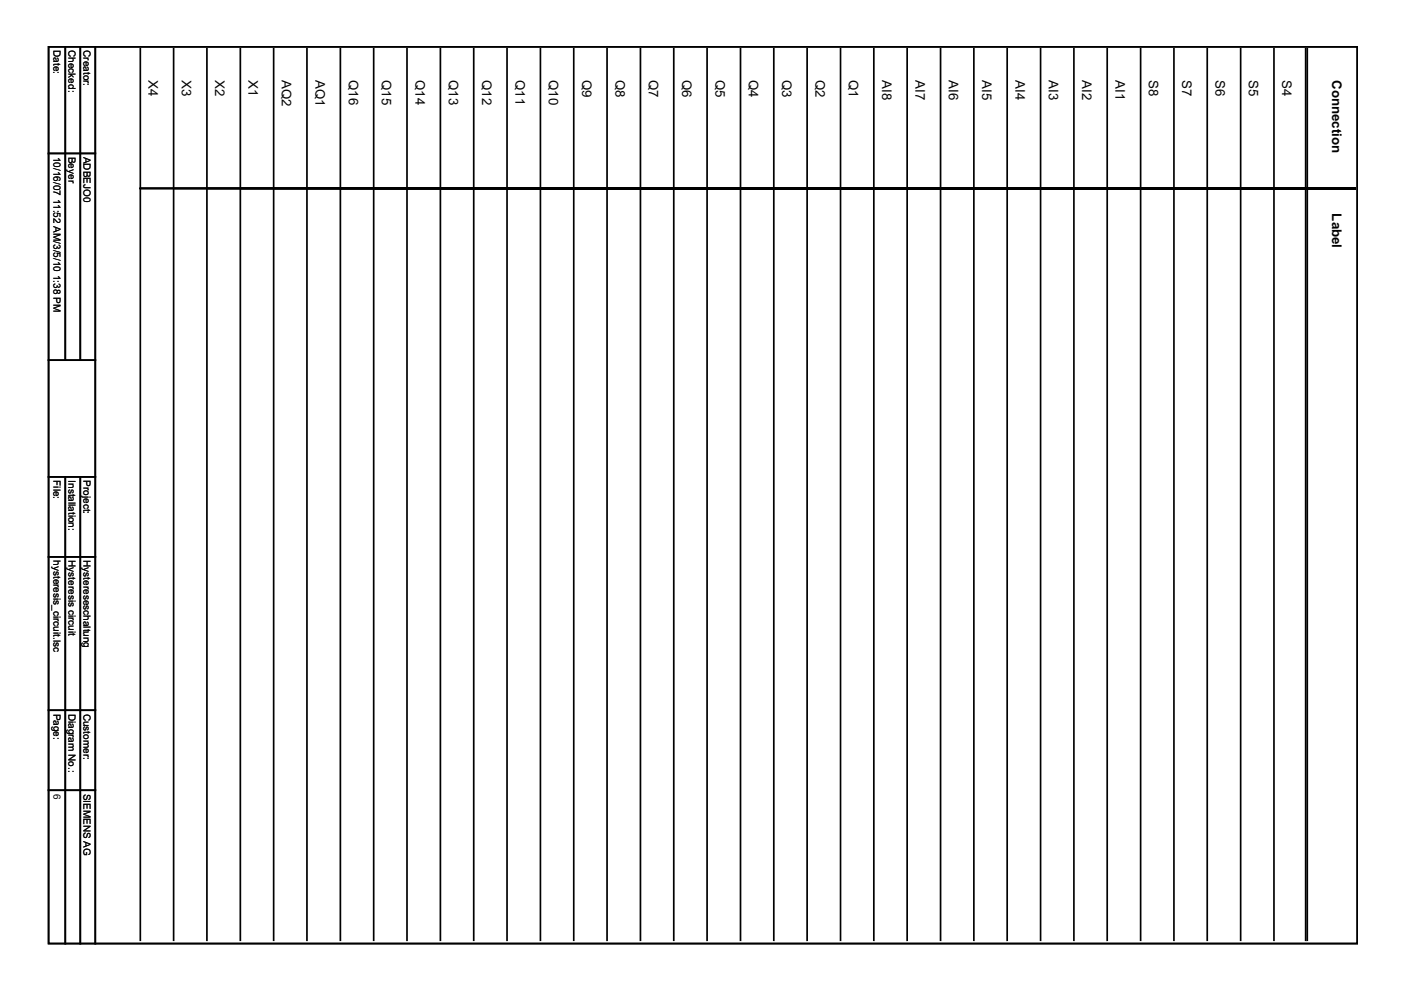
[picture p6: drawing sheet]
<svg xmlns="http://www.w3.org/2000/svg" width="297mm" height="210mm" viewBox="0 0 297 210" stroke-linecap="round" stroke-linejoin="round" font-family="sans-serif">
<defs><g id="words">
<g font-size="2.8">
<text x="31.4" y="17" transform="rotate(90 31.4 17)">X4</text>
<text x="38.5" y="17" transform="rotate(90 38.5 17)">X3</text>
<text x="45.6" y="17" transform="rotate(90 45.6 17)">X2</text>
<text x="52.6" y="17" transform="rotate(90 52.6 17)">X1</text>
<text x="59.7" y="17" transform="rotate(90 59.7 17)">AQ2</text>
<text x="66.7" y="17" transform="rotate(90 66.7 17)">AQ1</text>
<text x="73.8" y="17" transform="rotate(90 73.8 17)">Q16</text>
<text x="80.8" y="17" transform="rotate(90 80.8 17)">Q15</text>
<text x="87.9" y="17" transform="rotate(90 87.9 17)">Q14</text>
<text x="94.9" y="17" transform="rotate(90 94.9 17)">Q13</text>
<text x="102" y="17" transform="rotate(90 102 17)">Q12</text>
<text x="109" y="17" transform="rotate(90 109 17)">Q11</text>
<text x="116.1" y="17" transform="rotate(90 116.1 17)">Q10</text>
<text x="123.1" y="17" transform="rotate(90 123.1 17)">Q9</text>
<text x="130.2" y="17" transform="rotate(90 130.2 17)">Q8</text>
<text x="137.3" y="17" transform="rotate(90 137.3 17)">Q7</text>
<text x="144.3" y="17" transform="rotate(90 144.3 17)">Q6</text>
<text x="151.4" y="17" transform="rotate(90 151.4 17)">Q5</text>
<text x="158.4" y="17" transform="rotate(90 158.4 17)">Q4</text>
<text x="165.5" y="17" transform="rotate(90 165.5 17)">Q3</text>
<text x="172.5" y="17" transform="rotate(90 172.5 17)">Q2</text>
<text x="179.6" y="17" transform="rotate(90 179.6 17)">Q1</text>
<text x="186.6" y="17" transform="rotate(90 186.6 17)">AI8</text>
<text x="193.7" y="17" transform="rotate(90 193.7 17)">AI7</text>
<text x="200.7" y="17" transform="rotate(90 200.7 17)">AI6</text>
<text x="207.8" y="17" transform="rotate(90 207.8 17)">AI5</text>
<text x="214.9" y="17" transform="rotate(90 214.9 17)">AI4</text>
<text x="221.9" y="17" transform="rotate(90 221.9 17)">AI3</text>
<text x="229" y="17" transform="rotate(90 229 17)">AI2</text>
<text x="236" y="17" transform="rotate(90 236 17)">AI1</text>
<text x="243.1" y="17" transform="rotate(90 243.1 17)">S8</text>
<text x="250.1" y="17" transform="rotate(90 250.1 17)">S7</text>
<text x="257.2" y="17" transform="rotate(90 257.2 17)">S6</text>
<text x="264.2" y="17" transform="rotate(90 264.2 17)">S5</text>
<text x="271.3" y="17" transform="rotate(90 271.3 17)">S4</text>
<text x="281.9" y="17" transform="rotate(90 281.9 17)">Connection</text>
<text x="281.9" y="45.2" transform="rotate(90 281.9 45.2)">Label</text>
</g>
<g font-size="2.1">
<text x="11.3" y="10.6" transform="rotate(90 11.3 10.6)">Date:</text>
<text x="14.5" y="10.6" transform="rotate(90 14.5 10.6)">Checked:</text>
<text x="17.7" y="10.6" transform="rotate(90 17.7 10.6)">Creator:</text>
<text x="11.3" y="33.2" transform="rotate(90 11.3 33.2)">10/16/07 11:52 AM/3/5/10 1:38 PM</text>
<text x="14.5" y="33.2" transform="rotate(90 14.5 33.2)">Beyer</text>
<text x="17.7" y="33.2" transform="rotate(90 17.7 33.2)">ADBEJO0</text>
<text x="11.3" y="101.6" transform="rotate(90 11.3 101.6)">File:</text>
<text x="14.5" y="101.6" transform="rotate(90 14.5 101.6)">Installation:</text>
<text x="17.7" y="101.6" transform="rotate(90 17.7 101.6)">Project:</text>
<text x="11.3" y="118.5" transform="rotate(90 11.3 118.5)">hysteresis_circuit.lsc</text>
<text x="14.5" y="118.5" transform="rotate(90 14.5 118.5)">Hysteresis circuit</text>
<text x="17.7" y="118.5" transform="rotate(90 17.7 118.5)">Hystereseschaltung</text>
<text x="11.3" y="151" transform="rotate(90 11.3 151)">Page:</text>
<text x="14.5" y="151" transform="rotate(90 14.5 151)">Diagram No.:</text>
<text x="17.7" y="151" transform="rotate(90 17.7 151)">Customer:</text>
<text x="11.3" y="167.9" transform="rotate(90 11.3 167.9)">6</text>
<text x="17.7" y="167.9" transform="rotate(90 17.7 167.9)">SIEMENS AG</text>
</g>
</g></defs>
<g fill="none" stroke="#000" stroke-width=".36">
<path d="M10.3 9.9h276.9v189.8h-276.9zM13.8 9.9v66.3M17 9.9v66.3M20.2 9.9v189.8M29.7 10.2v188.8M36.7 10.2v188.8M43.8 10.2v188.8M50.8 10.2v188.8M57.9 10.2v188.8M64.9 10.2v188.8M72 10.2v188.8M79.1 10.2v188.8"/>
<path d="M86.1 10.2v188.8M93.2 10.2v188.8M100.2 10.2v188.8M107.3 10.2v188.8M114.3 10.2v188.8M121.4 10.2v188.8M128.4 10.2v188.8M135.5 10.2v188.8M142.5 10.2v188.8M149.6 10.2v188.8M156.7 10.2v188.8M163.7 10.2v188.8"/>
<path d="M170.8 10.2v188.8M177.8 10.2v188.8M184.9 10.2v188.8M191.9 10.2v188.8M199 10.2v188.8M206 10.2v188.8M213.1 10.2v188.8M220.2 10.2v188.8M227.2 10.2v188.8M234.2 10.2v188.8M241.3 10.2v188.8M248.4 10.2v188.8"/>
<path d="M255.4 10.2v188.8M262.5 10.2v188.8M269.5 10.2v188.8M276.2 10.2v188.8M276.6 10.2v188.8M10.3 32.5h9.9M29.7 39.9h257.2M10.3 76.2h9.9M10.3 100.9h9.9M10.3 117.8h9.9M13.8 100.9v98.8M17 100.9v98.8"/>
<path d="M10.3 150.3h9.9M10.3 167.2h9.9"/>
</g>
<use href="#words"/>
</svg>
